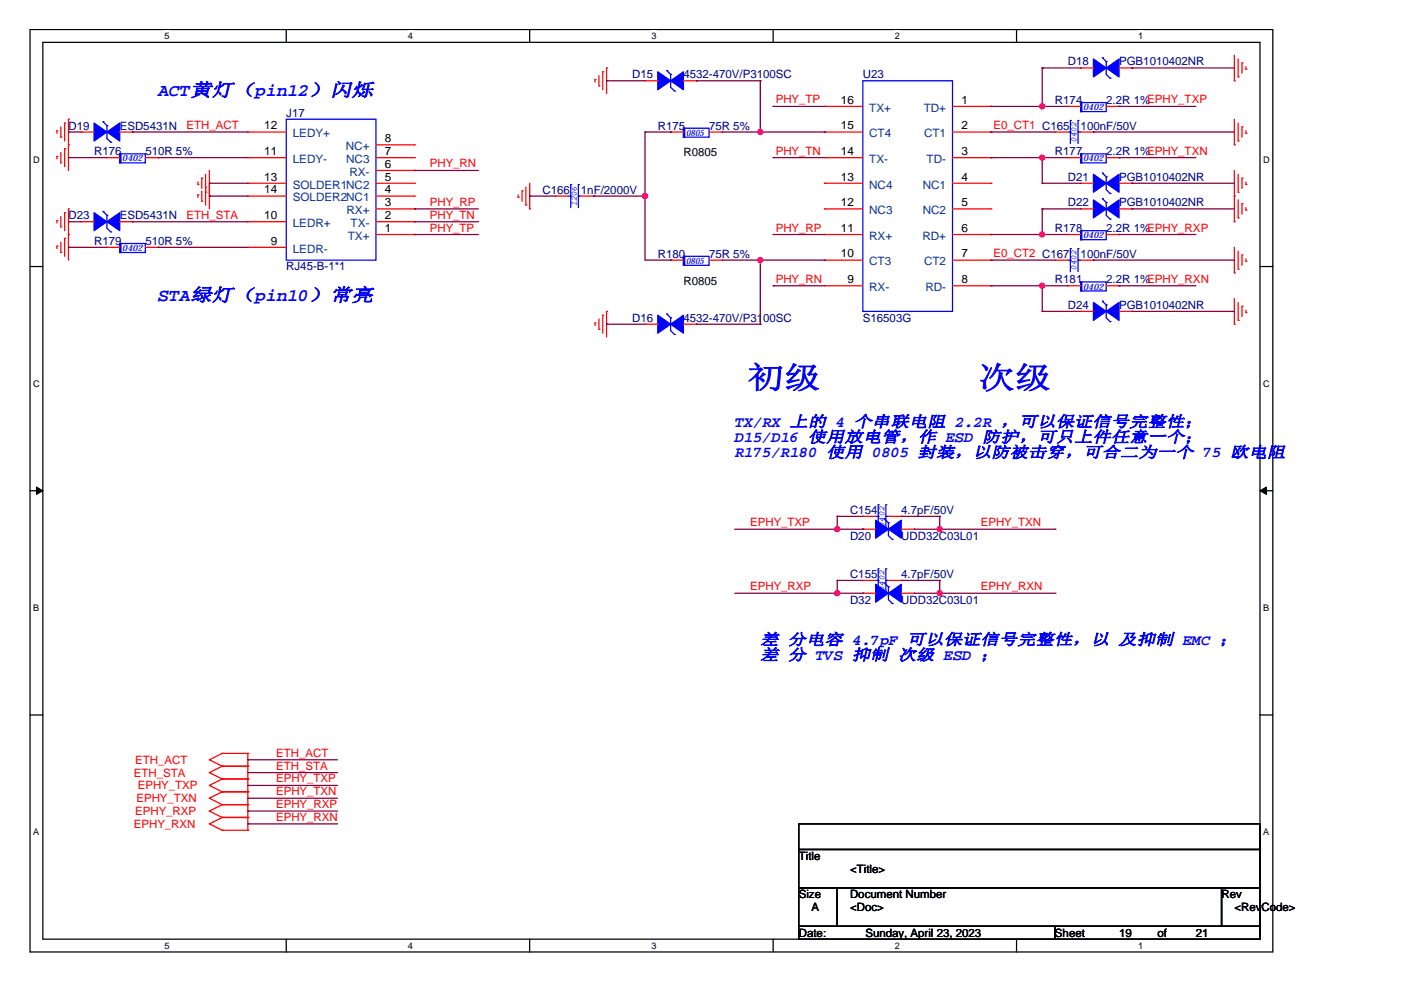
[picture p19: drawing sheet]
<svg xmlns="http://www.w3.org/2000/svg" width="297mm" height="210mm" viewBox="0 0 297 210" stroke-linecap="round" stroke-linejoin="round" font-family="sans-serif">
<defs><g id="words">
<g font-size="6.5" fill="#00f">
<text x="158.5" y="82.3">初级</text>
<text x="207.4" y="82.3">次级</text>
</g>
<g font-size="3.8" fill="#00f">
<text x="33.5" y="20.4">ACT黄灯（pin12）闪烁</text>
<text x="33.5" y="63.8">STA绿灯（pin10）常亮</text>
</g>
<g font-size="3.3" fill="#00f">
<text x="161.2" y="136.7">差 分电容 4.7pF 可以保证信号完整性，以 及抑制 EMC ；</text>
<text x="161.2" y="139.9">差 分 TVS 抑制 次级 ESD ；</text>
</g>
<g font-size="3.2" fill="#00f">
<text x="155.8" y="90.5">TX/RX 上的 4 个串联电阻 2.2R ，可以保证信号完整性；</text>
<text x="155.8" y="93.7">D15/D16 使用放电管，作 ESD 防护，可只上件任意一个；</text>
<text x="155.8" y="97">R175/R180 使用 0805 封装，以防被击穿，可合二为一个 75 欧电阻</text>
</g>
<g font-size="2.5">
<text x="178.3" y="22">16</text>
<text x="203.9" y="22">1</text>
<text x="56" y="27.4">12</text>
<text x="178.3" y="27.4">15</text>
<text x="203.9" y="27.4">2</text>
<text x="56" y="32.9">11</text>
<text x="81.6" y="35.6">6</text>
<text x="81.6" y="32.9">7</text>
<text x="81.6" y="30.1">8</text>
<text x="178.3" y="32.9">14</text>
<text x="203.9" y="32.9">3</text>
<text x="56" y="38.3">13</text>
<text x="56" y="41">14</text>
<text x="81.6" y="41">4</text>
<text x="81.6" y="38.3">5</text>
<text x="178.3" y="38.3">13</text>
<text x="203.9" y="38.3">4</text>
<text x="56" y="46.4">10</text>
<text x="81.6" y="46.4">2</text>
<text x="81.6" y="43.7">3</text>
<text x="178.3" y="43.7">12</text>
<text x="203.9" y="43.7">5</text>
<text x="57.4" y="51.9">9</text>
<text x="81.6" y="49.2">1</text>
<text x="178.3" y="49.2">11</text>
<text x="203.9" y="49.2">6</text>
<text x="178.3" y="54.6">10</text>
<text x="203.9" y="54.6">7</text>
<text x="179.7" y="60">9</text>
<text x="203.9" y="60">8</text>
</g>
<g font-size="2.5" fill="#004080">
<text x="184.3" y="23.7">TX+</text>
<text x="195.8" y="23.7">TD+</text>
<text x="62.1" y="29.1">LEDY+</text>
<text x="184.3" y="29.1">CT4</text>
<text x="195.9" y="29.1">CT1</text>
<text x="62.1" y="34.5">LEDY-</text>
<text x="73.3" y="31.8">NC+</text>
<text x="73.4" y="34.5">NC3</text>
<text x="184.3" y="34.5">TX-</text>
<text x="196.5" y="34.5">TD-</text>
<text x="62.1" y="40">SOLDER1NC2</text>
<text x="74.1" y="37.3">RX-</text>
<text x="184.3" y="40">NC4</text>
<text x="195.7" y="40">NC1</text>
<text x="62.1" y="42.7">SOLDER2NC1</text>
<text x="73.5" y="45.4">RX+</text>
<text x="184.3" y="45.4">NC3</text>
<text x="195.7" y="45.4">NC2</text>
<text x="62.1" y="53.6">LEDR-</text>
<text x="62.1" y="48.1">LEDR+</text>
<text x="73.7" y="50.8">TX+</text>
<text x="74.3" y="48.1">TX-</text>
<text x="184.3" y="50.8">RX+</text>
<text x="195.6" y="50.8">RD+</text>
<text x="184.3" y="56.3">CT3</text>
<text x="195.9" y="56.3">CT2</text>
<text x="184.3" y="61.7">RX-</text>
<text x="196.2" y="61.7">RD-</text>
</g>
<g font-size="2.4" fill="#000080">
<text x="134" y="16.6">D15</text>
<text x="144.9" y="16.6">4532-470V/P3100SC</text>
<text x="182.9" y="16.6">U23</text>
<text x="226.4" y="13.9">D18</text>
<text x="237.3" y="13.9">PGB1010402NR</text>
<text x="223.7" y="22">R174</text>
<text x="234.5" y="22">2.2R 1%EPHY_TXP</text>
<text x="14.5" y="27.5">D19</text>
<text x="25.4" y="27.5">ESD5431N</text>
<text x="60.7" y="24.7">J17</text>
<text x="139.5" y="27.5">R175</text>
<text x="150.3" y="27.5">75R 5%</text>
<text x="229.1" y="27.5">100nF/50V</text>
<text x="19.9" y="32.9">R176</text>
<text x="30.8" y="32.9">510R 5%</text>
<text x="223.7" y="32.9">R177</text>
<text x="234.5" y="32.9">2.2R 1%EPHY_TXN</text>
<text x="115" y="41">C166</text>
<text x="123.2" y="41">1nF/2000V</text>
<text x="226.4" y="38.3">D21</text>
<text x="237.3" y="38.3">PGB1010402NR</text>
<text x="14.5" y="46.5">D23</text>
<text x="25.4" y="46.5">ESD5431N</text>
<text x="226.4" y="43.8">D22</text>
<text x="237.3" y="43.8">PGB1010402NR</text>
<text x="19.9" y="51.9">R179</text>
<text x="30.8" y="51.9">510R 5%</text>
<text x="223.7" y="49.2">R178</text>
<text x="234.5" y="49.2">2.2R 1%EPHY_RXP</text>
<text x="60.7" y="57.3">RJ45-B-1*1</text>
<text x="139.5" y="54.6">R180</text>
<text x="150.3" y="54.6">75R 5%</text>
<text x="229.1" y="54.6">100nF/50V</text>
<text x="223.7" y="60.1">R181</text>
<text x="226.4" y="65.5">D24</text>
<text x="234.5" y="60.1">2.2R 1%EPHY_RXN</text>
<text x="237.3" y="65.5">PGB1010402NR</text>
<text x="134" y="68.2">D16</text>
<text x="144.9" y="68.2">4532-470V/P3100SC</text>
<text x="182.9" y="68.2">S16503G</text>
<text x="180.2" y="109">C154</text>
<text x="191.1" y="109">4.7pF/50V</text>
<text x="180.2" y="114.4">D20</text>
<text x="191.1" y="114.4">UDD32C03L01</text>
<text x="180.2" y="122.5">C155</text>
<text x="191.1" y="122.5">4.7pF/50V</text>
<text x="180.2" y="128">D32</text>
<text x="191.1" y="128">UDD32C03L01</text>
</g>
<g font-size="2.4" fill="#f00">
<text x="164.5" y="21.9">PHY_TP</text>
<text x="39.5" y="27.4">ETH_ACT</text>
<text x="210.6" y="27.4">E0_CT1 C165</text>
<text x="91.1" y="35.5">PHY_RN</text>
<text x="164.5" y="32.8">PHY_TN</text>
<text x="39.5" y="46.4">ETH_STA</text>
<text x="91.1" y="43.7">PHY_RP</text>
<text x="91.1" y="46.4">PHY_TN</text>
<text x="91.1" y="49.1">PHY_TP</text>
<text x="164.5" y="49.1">PHY_RP</text>
<text x="164.5" y="60">PHY_RN</text>
<text x="210.6" y="54.5">E0_CT2 C167</text>
<text x="159" y="111.6">EPHY_TXP</text>
<text x="207.9" y="111.6">EPHY_TXN</text>
<text x="159" y="125.1">EPHY_RXP</text>
<text x="207.9" y="125.1">EPHY_RXN</text>
<text x="28.6" y="161.9">ETH_ACT</text>
<text x="58.5" y="160.5">ETH_ACT</text>
<text x="28.4" y="164.6">ETH_STA</text>
<text x="29.2" y="167.4">EPHY_TXP</text>
<text x="58.5" y="165.9">EPHY_TXP</text>
<text x="58.5" y="163.2">ETH_STA</text>
<text x="28.6" y="172.8">EPHY_RXP</text>
<text x="28.9" y="170.1">EPHY_TXN</text>
<text x="58.5" y="168.6">EPHY_TXN</text>
<text x="58.5" y="171.3">EPHY_RXP</text>
<text x="28.4" y="175.5">EPHY_RXN</text>
<text x="58.5" y="174">EPHY_RXN</text>
</g>
<g font-size="2.4">
<text x="144.9" y="33.2">R0805</text>
<text x="144.9" y="60.3">R0805</text>
<text x="169.4" y="182.3">Title</text>
<text x="180.2" y="185">&lt;Title&gt;</text>
<text x="169.4" y="190.4">Size</text>
<text x="180.2" y="190.4">Document Number</text>
<text x="259" y="190.4">Rev</text>
<text x="172.1" y="193.2">A</text>
<text x="180.2" y="193.2">&lt;Doc&gt;</text>
<text x="261.7" y="193.2">&lt;RevCode&gt;</text>
<text x="169.4" y="198.6">Date:</text>
<text x="183.5" y="198.6">Sunday, April 23, 2023</text>
<text x="223.7" y="198.6">Sheet</text>
<text x="237.3" y="198.6">19</text>
<text x="245.4" y="198.6">of</text>
<text x="253.6" y="198.6">21</text>
</g>
<g font-size="1.9">
<text x="34.9" y="8.3">5</text>
<text x="86.5" y="8.3">4</text>
<text x="138.1" y="8.3">3</text>
<text x="189.7" y="8.3">2</text>
<text x="241.3" y="8.3">1</text>
<text x="7.1" y="34.5">D</text>
<text x="267.8" y="34.5">D</text>
<text x="7.1" y="82">C</text>
<text x="267.8" y="82">C</text>
<text x="7.1" y="129.6">B</text>
<text x="267.8" y="129.6">B</text>
<text x="7.1" y="177.1">A</text>
<text x="267.8" y="177.1">A</text>
<text x="34.9" y="201.2">5</text>
<text x="86.5" y="201.2">4</text>
<text x="138.1" y="201.2">3</text>
<text x="189.7" y="201.2">2</text>
<text x="241.3" y="201.2">1</text>
</g>
<g font-size="1.9" fill="#00f">
<text x="229.7" y="23.4">0402</text>
<text x="145.5" y="28.8">0805</text>
<text x="25.9" y="34.2">0402</text>
<text x="228.3" y="30.2" transform="rotate(-90 228.3 30.2)">0402</text>
<text x="229.7" y="34.2">0402</text>
<text x="122.3" y="43.7" transform="rotate(-90 122.3 43.7)">1206</text>
<text x="25.9" y="53.3">0402</text>
<text x="229.7" y="50.5">0402</text>
<text x="145.5" y="56">0805</text>
<text x="228.3" y="57.3" transform="rotate(-90 228.3 57.3)">0402</text>
<text x="229.7" y="61.4">0402</text>
<text x="187.5" y="111.7" transform="rotate(-90 187.5 111.7)">0402</text>
<text x="187.5" y="125.2" transform="rotate(-90 187.5 125.2)">0402</text>
</g>
</g></defs>
<path d="M6.4 6.3h263.5v195.5h-263.5zM9.1 9h258v190.1h-258z" fill="none" stroke="#000" stroke-width=".26"/>
<g fill="#fff">
<path d="M34.9 6.5h1.1v2.2h-1.1z"/>
<path d="M34.9 199.4h1.1v2.2h-1.1z"/>
</g>
<path d="M60.7 6.3v2.7M60.7 199.1v2.7" fill="none" stroke="#000" stroke-width=".26"/>
<g fill="#fff">
<path d="M86.5 6.5h1.1v2.2h-1.1z"/>
<path d="M86.5 199.4h1.1v2.2h-1.1z"/>
</g>
<path d="M112.3 6.3v2.7M112.3 199.1v2.7" fill="none" stroke="#000" stroke-width=".26"/>
<g fill="#fff">
<path d="M138.1 6.5h1.1v2.2h-1.1z"/>
<path d="M138.1 199.4h1.1v2.2h-1.1z"/>
</g>
<path d="M163.9 6.3v2.7M163.9 199.1v2.7" fill="none" stroke="#000" stroke-width=".26"/>
<g fill="#fff">
<path d="M189.7 6.5h1.1v2.2h-1.1z"/>
<path d="M189.7 199.4h1.1v2.2h-1.1z"/>
</g>
<path d="M215.5 6.3v2.7M215.5 199.1v2.7" fill="none" stroke="#000" stroke-width=".26"/>
<g fill="#fff">
<path d="M241.3 6.5h1.1v2.2h-1.1z"/>
<path d="M241.3 199.4h1.1v2.2h-1.1z"/>
<path d="M7.1 32.7h1.3v2.2h-1.3z"/>
<path d="M267.8 32.7h1.4v2.2h-1.4z"/>
<path d="M7.1 80.3h1.3v2.1h-1.3z"/>
<path d="M267.8 80.3h1.4v2.1h-1.4z"/>
</g>
<path d="M6.4 56.5h2.7M267.1 56.5h2.8" fill="none" stroke="#000" stroke-width=".26"/>
<g fill="#fff">
<path d="M7.1 127.8h1.2v2.2h-1.2z"/>
<path d="M267.8 127.8h1.3v2.2h-1.3z"/>
</g>
<path d="M6.4 104.1h2.7M267.1 104.1h2.8" fill="none" stroke="#000" stroke-width=".26"/>
<g fill="#000" stroke="#000" stroke-width=".21">
<path d="M7.7 103.3l1.4 .8-1.4 .7z" fill-rule="evenodd"/>
<path d="M267.1 104.1l1.4-.8v1.5z" fill-rule="evenodd"/>
</g>
<g fill="#fff">
<path d="M7.1 175.3h1.2v2.2h-1.2z"/>
<path d="M267.8 175.3h1.3v2.2h-1.3z"/>
</g>
<path d="M6.4 151.6h2.7M267.1 151.6h2.8M169.4 174.7h97.7v5.4h-97.7zM169.4 180.1h97.7v8.2h-97.7zM169.4 188.3h8.1v8.1h-8.1zM169.4 196.4h54.3v2.7h-54.3zM177.5 188.3h81.5v8.1h-81.5zM223.7 196.4h43.4v2.7h-43.4zM259 188.3h8.1v8.1h-8.1z" fill="none" stroke="#000" stroke-width=".26"/>
<g fill="none" stroke="#f00" stroke-width=".26">
<path d="M126.2 16.9h.1M126.2 16.9v.5M127 18.2h.1M127 16v2.2M127.8 15.2h.1M127.8 15.2v3.8M128.6 14.4h.1M128.6 14.4v5.4M136.8 17.1h.1M136.8 17.1h2.7M144.9 17.1h2.7M147.6 17.1h.1"/>
<path d="M229.1 14.4h.1M229.1 14.4h2.7M237.3 14.4h2.7M240 14.4h.1M261.7 17.1h.1M261.7 11.7v5.4M262.5 16.3h.1M262.5 12.5v3.8M263.3 13.3h.1M263.3 13.3v2.2M264.2 14.7h.1M264.2 14.1v.6"/>
<path d="M12.1 27.7h.1M12.1 33.2h.1M12.1 27.7v.6M12.1 33.2v.5M12.9 29.1h.1M12.9 34.5h.1M12.9 26.9v2.2M12.9 32.3v2.2M13.7 26.1h.1M13.7 31.5h.1M13.7 26.1v3.8M13.7 31.5v3.8"/>
<path d="M14.5 25.3h.1M14.5 30.7h.1M14.5 25.3v10.8M17.2 28h.1M17.2 28h2.7M22.7 33.4h.1M22.7 33.4h2.7M25.4 28h2.7M28.1 28h.1M30.8 33.4h2.7M33.5 33.4h.1M41.9 39.1h.1"/>
<path d="M41.9 38.6v.5M42.8 37.8h.1M42.8 37.8v2.2M43.6 39.7h.1M43.6 37v6.5M44.4 38.9h.1M44.4 36.1v8.2M52.5 33.4h.1M52.5 28h.1M52.5 38.9h.1M52.5 28h8.2M52.5 38.9h8.2"/>
<path d="M52.5 33.4h8.2M79.7 38.9h8.2M79.7 36.1h8.2M79.7 33.4h8.2M79.7 30.7h8.2M87.9 38.9h.1M87.9 36.1h.1M87.9 33.4h.1M87.9 30.7h.1M111.5 39.7v3.8M112.3 38.9v5.4M142.2 28h.1"/>
<path d="M142.2 28h2.7M150.3 28h2.8M153.1 28h.1M174.8 22.6h.1M174.8 33.4h.1M174.8 38.9h.1M174.8 28h.1M174.8 28h8.1M174.8 38.9h8.1M174.8 33.4h8.1M174.8 22.6h8.1M201.9 28h8.2"/>
<path d="M201.9 38.9h8.2M201.9 33.4h8.2M201.9 22.6h8.2M210.1 33.4h.1M210.1 22.6h.1M210.1 28h.1M210.1 38.9h.1M223.7 28h.1M223.7 28h2.7M226.4 22.6h.1M226.4 33.4h.1M226.4 33.4h2.7"/>
<path d="M226.4 22.6h2.7M229.1 38.9h.1M229.1 28h2.7M229.1 38.9h2.7M231.8 28h.1M234.5 33.4h2.8M234.5 22.6h2.8M237.3 22.6h.1M237.3 33.4h.1M237.3 38.9h2.7M240 38.9h.1M261.7 30.7h.1"/>
<path d="M261.7 25.3v5.4M261.7 36.1v10.9M262.5 29.9h.1M262.5 26.1v3.8M262.5 37v3.8M263.3 26.9h.1M263.3 37.8h.1M263.3 26.9v2.2M263.3 37.8v2.2M264.2 28.3h.1M264.2 39.1h.1M264.2 27.7v.6"/>
<path d="M264.2 38.6v.5M12.1 46.7h.1M12.1 52.2h.1M12.1 46.7v.6M12.1 52.2v.5M12.9 48.1h.1M12.9 53.5h.1M12.9 45.9v2.2M12.9 51.3v2.2M13.7 45.1h.1M13.7 50.5h.1M13.7 45.1v3.8"/>
<path d="M13.7 50.5v3.8M14.5 44.3h.1M14.5 49.7h.1M14.5 44.3v10.9M17.2 47h.1M17.2 47h2.7M22.7 52.4h.1M22.7 52.4h2.7M25.4 47h2.7M28.1 47h.1M30.8 52.4h2.7M33.5 52.4h.1"/>
<path d="M41.9 41.3h.1M41.9 41.3v.5M42.8 42.7h.1M42.8 40.5v2.2M43.6 40.8h.1M44.4 41.6h.1M52.5 52.4h.1M52.5 47h.1M52.5 41.6h.1M52.5 41.6h8.2M52.5 47h8.2M52.5 52.4h8.2"/>
<path d="M79.7 41.6h8.2M79.7 47h8.2M79.7 49.7h8.2M79.7 44.3h8.2M87.9 49.7h.1M87.9 47h.1M87.9 44.3h.1M87.9 41.6h.1M109.9 41.8h.1M109.9 41.3v.5M110.7 40.5h.1M110.7 40.5v2.2"/>
<path d="M111.5 43.5h.1M112.3 44.3h.1M117.7 41.6h.1M117.7 41.6h2.8M123.2 41.6h2.7M125.9 41.6h.1M142.2 55.2h.1M142.2 55.2h2.7M150.3 55.2h2.8M153.1 55.2h.1M174.8 49.7h.1M174.8 55.2h.1"/>
<path d="M174.8 44.3h.1M174.8 55.2h8.1M174.8 49.7h8.1M174.8 44.3h8.1M201.9 55.2h8.2M201.9 49.7h8.2M201.9 44.3h8.2M210.1 49.7h.1M210.1 44.3h.1M210.1 55.2h.1M223.7 55.2h.1M223.7 55.2h2.7"/>
<path d="M226.4 49.7h.1M226.4 49.7h2.7M229.1 44.3h.1M229.1 55.2h2.7M229.1 44.3h2.7M231.8 55.2h.1M234.5 49.7h2.8M237.3 49.7h.1M237.3 44.3h2.7M240 44.3h.1M261.7 47h.1M261.7 41.6h.1"/>
<path d="M261.7 57.9h.1M261.7 52.4v5.5M262.5 46.2h.1M262.5 40.8h.1M262.5 57.1h.1M262.5 42.4v3.8M262.5 53.3v3.8M263.3 43.2h.1M263.3 54.1h.1M263.3 43.2v2.2M263.3 54.1v2.2M264.2 44.6h.1"/>
<path d="M264.2 55.4h.1M264.2 44v.6M264.2 54.9v.5M126.2 68.5h.1M126.2 68.5v.5M127 69.8h.1M127 67.6v2.2M127.8 66.8h.1M127.8 66.8v3.8M128.6 66h.1M128.6 66v5.5M136.8 68.7h.1"/>
<path d="M136.8 68.7h2.7M144.9 68.7h2.7M147.6 68.7h.1M174.8 60.6h.1M174.8 60.6h8.1M201.9 60.6h8.2M210.1 60.6h.1M226.4 60.6h.1M226.4 60.6h2.7M229.1 66h.1M229.1 66h2.7M234.5 60.6h2.8"/>
<path d="M237.3 60.6h.1M237.3 66h2.7M240 66h.1M261.7 68.7h.1M261.7 63.3v5.4M262.5 67.9h.1M262.5 64.1v3.8M263.3 64.9h.1M263.3 64.9v2.2M264.2 66.3h.1M264.2 65.8v.5M182.9 109.5h.1"/>
<path d="M182.9 112.2h.1M182.9 109.5h2.7M182.9 112.2h2.7M188.4 109.5h2.7M191.1 109.5h.1M191.1 112.2h2.7M193.8 112.2h.1M182.9 125.8h.1M182.9 123.1h.1M182.9 125.8h2.7M182.9 123.1h2.7M188.4 123.1h2.7"/>
<path d="M191.1 123.1h.1M191.1 125.8h2.7M193.8 125.8h.1M47.1 159.7h.1M47.1 159.7l-2.7 1.4M47.1 159.7h5.4M52.5 159.7h.1M52.5 159.7v16.3M44.4 166.5h.1M44.4 169.2h.1M44.4 172h.1M44.4 174.7h.1"/>
<path d="M44.4 161.1h.1M44.4 163.8h.1M44.4 166.5l2.7 1.4M44.4 169.2l2.7 1.4M44.4 172l2.7 1.3M44.4 174.7l2.7 1.3M44.4 161.1l2.7 1.4M44.4 163.8l2.7 1.4M47.1 165.2h.1M47.1 167.9h.1M47.1 170.6h.1M47.1 173.3h.1"/>
<path d="M47.1 176h.1M47.1 162.5h.1M47.1 165.2l-2.7 1.3M47.1 165.2h5.4M47.1 167.9h5.4M47.1 167.9l-2.7 1.3M47.1 170.6h5.4M47.1 170.6l-2.7 1.4M47.1 173.3h5.4M47.1 173.3l-2.7 1.4M47.1 176h5.4M47.1 162.5h5.4"/>
<path d="M47.1 162.5l-2.7 1.3M52.5 165.2h.1M52.5 167.9h.1M52.5 170.6h.1M52.5 173.3h.1M52.5 176h.1M52.5 162.5h.1"/>
</g>
<g fill="#00f" stroke="#00f" stroke-width=".26">
<path d="M185.6 123.9l2.8 1.9-2.8 1.9z" fill-rule="evenodd"/>
<path d="M188.4 125.8l2.7-1.9v3.8z" fill-rule="evenodd"/>
<path d="M144.9 27.2h.3v1.9h-.3z" fill-rule="evenodd"/>
<path d="M19.9 45.1l2.8 1.9-2.8 1.9z" fill-rule="evenodd"/>
<path d="M22.7 47l2.7-1.9v3.8z" fill-rule="evenodd"/>
<path d="M231.8 12.5l2.7 1.9-2.7 1.9z" fill-rule="evenodd"/>
<path d="M234.5 14.4l2.8-1.9v3.8z" fill-rule="evenodd"/>
<path d="M229.1 59.8h.3v1.9h-.3z" fill-rule="evenodd"/>
<path d="M25.4 32.6h.2v1.9h-.2z" fill-rule="evenodd"/>
<path d="M231.8 37l2.7 1.9-2.7 1.9z" fill-rule="evenodd"/>
<path d="M234.5 38.9l2.8-1.9v3.8z" fill-rule="evenodd"/>
<path d="M139.5 66.8l2.7 1.9-2.7 1.9z" fill-rule="evenodd"/>
<path d="M142.2 68.7l2.7-1.9v3.8z" fill-rule="evenodd"/>
<path d="M229.1 21.7h.3v2h-.3z" fill-rule="evenodd"/>
<path d="M25.4 51.6h.2v1.9h-.2z" fill-rule="evenodd"/>
<path d="M231.8 42.4l2.7 1.9-2.7 1.9z" fill-rule="evenodd"/>
<path d="M234.5 44.3l2.8-1.9v3.8z" fill-rule="evenodd"/>
<path d="M229.1 32.6h.3v1.9h-.3z" fill-rule="evenodd"/>
<path d="M185.6 110.3l2.8 1.9-2.8 1.9z" fill-rule="evenodd"/>
<path d="M188.4 112.2l2.7-1.9v3.8z" fill-rule="evenodd"/>
<path d="M231.8 64.1l2.7 1.9-2.7 1.9z" fill-rule="evenodd"/>
<path d="M234.5 66l2.8-1.9v3.8z" fill-rule="evenodd"/>
<path d="M229.1 48.9h.3v1.9h-.3z" fill-rule="evenodd"/>
<path d="M144.9 54.3h.3v2h-.3z" fill-rule="evenodd"/>
<path d="M139.5 15.2l2.7 1.9-2.7 1.9z" fill-rule="evenodd"/>
<path d="M142.2 17.1l2.7-1.9v3.8z" fill-rule="evenodd"/>
<path d="M19.9 26.1l2.8 1.9-2.8 1.9z" fill-rule="evenodd"/>
<path d="M22.7 28l2.7-1.9v3.8z" fill-rule="evenodd"/>
</g>
<g fill="none" stroke="#00f" stroke-width=".26">
<path d="M141.4 15h.1M141.4 15l.8 .8M142.2 15.8h.1M142.2 15.8v2.7l.8 .8M143 19.3h.1M182.9 17.1h19v48.9h-19zM233.7 12.2h.1M233.7 12.2l.8 .9M234.5 13.1h.1M234.5 13.1v2.7l.9 .8M235.4 16.6h.1M21.9 25.8h.1"/>
<path d="M21.9 25.8l.8 .8M22.7 26.6h.1M22.7 26.6v2.8l.8 .8M23.5 30.2h.1M25.4 32.6h5.4v1.9h-5.4zM60.7 25.3h19v29.9h-19zM121 39.1h.1M121 39.1v4.9M122.6 39.1h.1M122.6 39.1v4.9M144.9 27.2h5.4v1.9h-5.4zM226.4 28h.5"/>
<path d="M226.9 28h.1M226.9 25.5h.1M226.9 25.5v4.9M228.6 25.5h.1M228.6 28h.1M228.6 25.5v4.9M228.6 28h.5M229.1 21.7h5.4v2h-5.4zM229.1 32.6h5.4v1.9h-5.4zM233.7 36.7h.1M233.7 36.7l.8 .8M234.5 37.5h.1"/>
<path d="M234.5 37.5v2.7l.9 .8M21.9 44.8h.1M21.9 44.8l.8 .8M22.7 45.6h.1M22.7 45.6v2.8l.8 .8M23.5 49.2h.1M25.4 51.6h5.4v1.9h-5.4zM120.5 41.6h.5M121 41.6h.1M122.6 41.6h.1M122.6 41.6h.6M144.9 54.3h5.4v2h-5.4z"/>
<path d="M226.4 55.2h.5M226.9 55.2h.1M226.9 52.7h.1M226.9 52.7v4.9M228.6 52.7h.1M228.6 55.2h.1M228.6 55.2h.5M228.6 52.7v4.9M229.1 59.8h5.4v1.9h-5.4zM229.1 48.9h5.4v1.9h-5.4zM233.7 42.1h.1M233.7 42.1l.8 .8"/>
<path d="M234.5 42.9h.1M234.5 42.9v2.7l.9 .9M235.4 41h.1M235.4 46.5h.1M141.4 66.6h.1M141.4 66.6l.8 .8M142.2 67.4h.1M142.2 67.4v2.7l.8 .8M143 70.9h.1M233.7 63.9h.1M233.7 63.9l.8 .8M234.5 64.7h.1"/>
<path d="M234.5 64.7v2.7l.9 .8M235.4 68.2h.1M185.6 109.5h.6M186.2 109.5h.1M186.2 107h.1M186.2 107v4.9M187.6 110h.1M187.6 110l.8 .8M187.8 107h.1M187.8 109.5h.1M187.8 107v4.9M187.8 109.5h.6"/>
<path d="M188.4 110.8h.1M188.4 110.8v2.8l.8 .8M189.2 114.4h.1M185.6 123.1h.6M186.2 123.1h.1M186.2 120.6h.1M186.2 120.6v4.9M187.6 123.6h.1M187.6 123.6l.8 .8M187.8 120.6h.1M187.8 123.1h.1M187.8 123.1h.6"/>
<path d="M187.8 120.6v4.9M188.4 124.4h.1M188.4 124.4v2.7l.8 .9M189.2 128h.1"/>
</g>
<g fill="none" stroke="#800040" stroke-width=".26">
<path d="M128.6 17.1h.1M128.6 17.1h8.2M147.6 17.1h.1M147.6 17.1h13.6M161.2 17.1h.1M161.2 17.1v10.9M221 14.4h.1M221 14.4v8.2M221 14.4h8.1M240 14.4h.1M240 14.4h21.7M14.5 28h.1"/>
<path d="M14.5 33.4h.1M14.5 28h2.7M14.5 33.4h8.2M28.1 28h.1M28.1 28h24.4M33.5 33.4h.1M33.5 33.4h19M44.4 38.9h.1M44.4 38.9h8.1M87.9 36.1h.1M87.9 36.1h13.5M136.8 28h.1"/>
<path d="M136.8 28h5.4M136.8 28v27.2h5.4M142.2 28h.1M153.1 28h21.7M161.2 28h.1M163.9 22.6h.1M163.9 33.4h.1M163.9 33.4h10.9M163.9 22.6h10.9M174.8 28h.1M210.1 28h.1M210.1 33.4h.1"/>
<path d="M210.1 22.6h.1M210.1 28h13.6M210.1 33.4h16.3M210.1 22.6h16.3M221 38.9h.1M221 33.4h.1M221 22.6h.1M221 38.9h8.1M221 33.4v5.5M231.8 28h.1M231.8 28h29.9M237.3 22.6h.1"/>
<path d="M237.3 33.4h.1M237.3 33.4h16.3M237.3 22.6h16.3M240 38.9h.1M240 38.9h21.7M14.5 47h.1M14.5 52.4h.1M14.5 47h2.7M14.5 52.4h8.2M28.1 47h.1M28.1 47h24.4M33.5 52.4h.1"/>
<path d="M33.5 52.4h19M44.4 41.6h.1M44.4 41.6h8.1M87.9 44.3h.1M87.9 49.7h.1M87.9 47h.1M87.9 47h13.5M87.9 44.3h13.5M87.9 49.7h13.5M112.3 41.6h.1M112.3 41.6h5.4M125.9 41.6h.1"/>
<path d="M125.9 41.6h10.9M136.8 41.6h.1M142.2 55.2h.1M153.1 55.2h21.7M161.2 55.2h.1M161.2 55.2v13.5M163.9 49.7h.1M163.9 49.7h10.9M174.8 55.2h.1M210.1 49.7h.1M210.1 55.2h.1M210.1 49.7h16.3"/>
<path d="M210.1 55.2h13.6M221 44.3h.1M221 49.7h.1M221 44.3h8.1M221 44.3v5.4M231.8 55.2h.1M231.8 55.2h29.9M237.3 49.7h.1M237.3 49.7h16.3M240 44.3h.1M240 44.3h21.7M128.6 68.7h.1"/>
<path d="M128.6 68.7h8.2M147.6 68.7h.1M147.6 68.7h13.6M161.2 68.7h.1M163.9 60.6h.1M163.9 60.6h10.9M210.1 60.6h.1M210.1 60.6h16.3M221 66h.1M221 60.6h.1M221 66h8.1M221 60.6v5.4"/>
<path d="M237.3 60.6h.1M237.3 60.6h16.3M240 66h.1M240 66h21.7M155.8 112.2h27.1M177.5 112.2h.1M177.5 109.5h.1M177.5 109.5h5.4M177.5 109.5v2.7M182.9 112.2h.1M191.1 109.5h.1M191.1 109.5h8.1"/>
<path d="M193.8 112.2h29.9M199.2 112.2h.1M199.2 109.5h.1M199.2 109.5v2.7M223.7 112.2h.1M155.8 125.8h27.1M177.5 125.8h.1M177.5 123.1h.1M177.5 123.1v2.7M177.5 123.1h5.4M182.9 125.8h.1M191.1 123.1h8.1"/>
<path d="M193.8 125.8h29.9M199.2 125.8h.1M199.2 123.1h.1M199.2 123.1v2.7M223.7 125.8h.1M52.5 166.5h.1M52.5 169.2h.1M52.5 172h.1M52.5 174.7h.1M52.5 161.1h.1M52.5 163.8h.1M52.5 166.5h19.1"/>
<path d="M52.5 169.2h19.1M52.5 172h19.1M52.5 174.7h19.1M52.5 161.1h19.1M52.5 163.8h19.1"/>
</g>
<g fill="#f0f" stroke="#f0f" stroke-width=".26">
<circle cx="136.7" cy="41.6" r=".54"/>
<circle cx="221" cy="60.6" r=".54"/>
<circle cx="221" cy="49.7" r=".54"/>
<circle cx="221" cy="33.4" r=".54"/>
<circle cx="221" cy="22.5" r=".54"/>
<circle cx="161.2" cy="28" r=".54"/>
<circle cx="161.2" cy="55.1" r=".54"/>
<circle cx="177.5" cy="112.2" r=".54"/>
<circle cx="177.5" cy="125.8" r=".54"/>
<circle cx="199.2" cy="112.2" r=".54"/>
<circle cx="199.2" cy="125.8" r=".54"/>
</g>
<use href="#words"/>
</svg>
